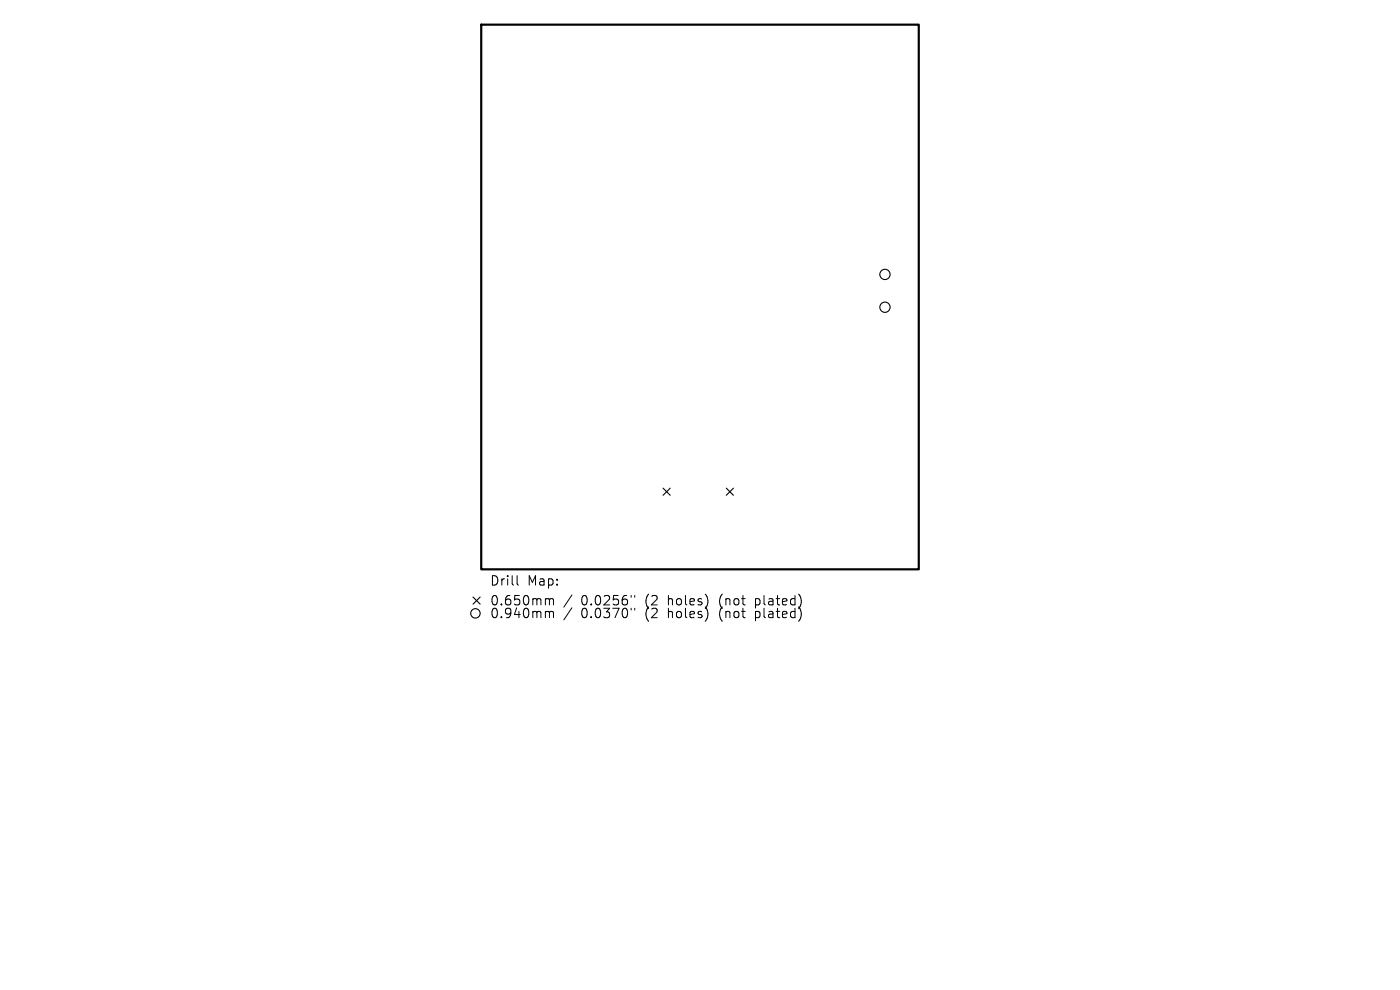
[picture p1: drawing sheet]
<svg xmlns="http://www.w3.org/2000/svg" width="297mm" height="210mm" viewBox="0 0 297 210" stroke-linecap="round" stroke-linejoin="round" font-family="sans-serif">
<defs><g id="words">
<g font-size="2.8">
<text x="103.9" y="124.5">Drill</text>
<text x="111.9" y="124.5">Map:</text>
<text x="103.9" y="128.7">0.650mm</text>
<text x="103.9" y="131.4">0.940mm</text>
<text x="123.3" y="128.7">0.0256&quot;</text>
<text x="123.3" y="131.4">0.0370&quot;</text>
<text x="137" y="128.7">(2</text>
<text x="137" y="131.4">(2</text>
<text x="142" y="128.7">holes)</text>
<text x="142" y="131.4">holes)</text>
<text x="153" y="128.7">(not</text>
<text x="153" y="131.4">(not</text>
<text x="160.9" y="128.7">plated)</text>
<text x="160.9" y="131.4">plated)</text>
</g>
</g></defs>
<path d="M102.1 5.2h92.8v115.6h-92.8z" fill="none" stroke="#000" stroke-width=".46"/>
<g fill="none" stroke="#000" stroke-width=".23">
<path d="M140.7 103.6l1.5 1.5M142.2 103.6l-1.5 1.5M154.1 103.6l1.5 1.5M155.6 103.6l-1.5 1.5M100.3 126.7l1.6 1.5M101.9 126.7l-1.6 1.5"/>
<circle cx="187.7" cy="58.2" r="1.09"/>
<circle cx="187.7" cy="65.2" r="1.09"/>
<circle cx="100.9" cy="130.1" r="1"/>
</g>
<g fill="none" stroke="#000" stroke-width=".21">
<path d="M109.7 122.1v1.7l.3 .3M116 127l.5 .1 .1 .2M116 129.7l.5 .1 .1 .2M116.6 127.3l.2-.3 .5 .1 .1 1.2M116.6 127.3v1M116.6 130v1M116.6 130l.2-.3 .5 .1 .1 1.2M121.3 126.2l-1.7 2.6M121.3 128.9l-1.7 2.6M133.9 126.3v.4M133.9 129v.4M134.7 126.3v.4"/>
<path d="M134.7 129v.4"/>
</g>
<use href="#words"/>
</svg>
